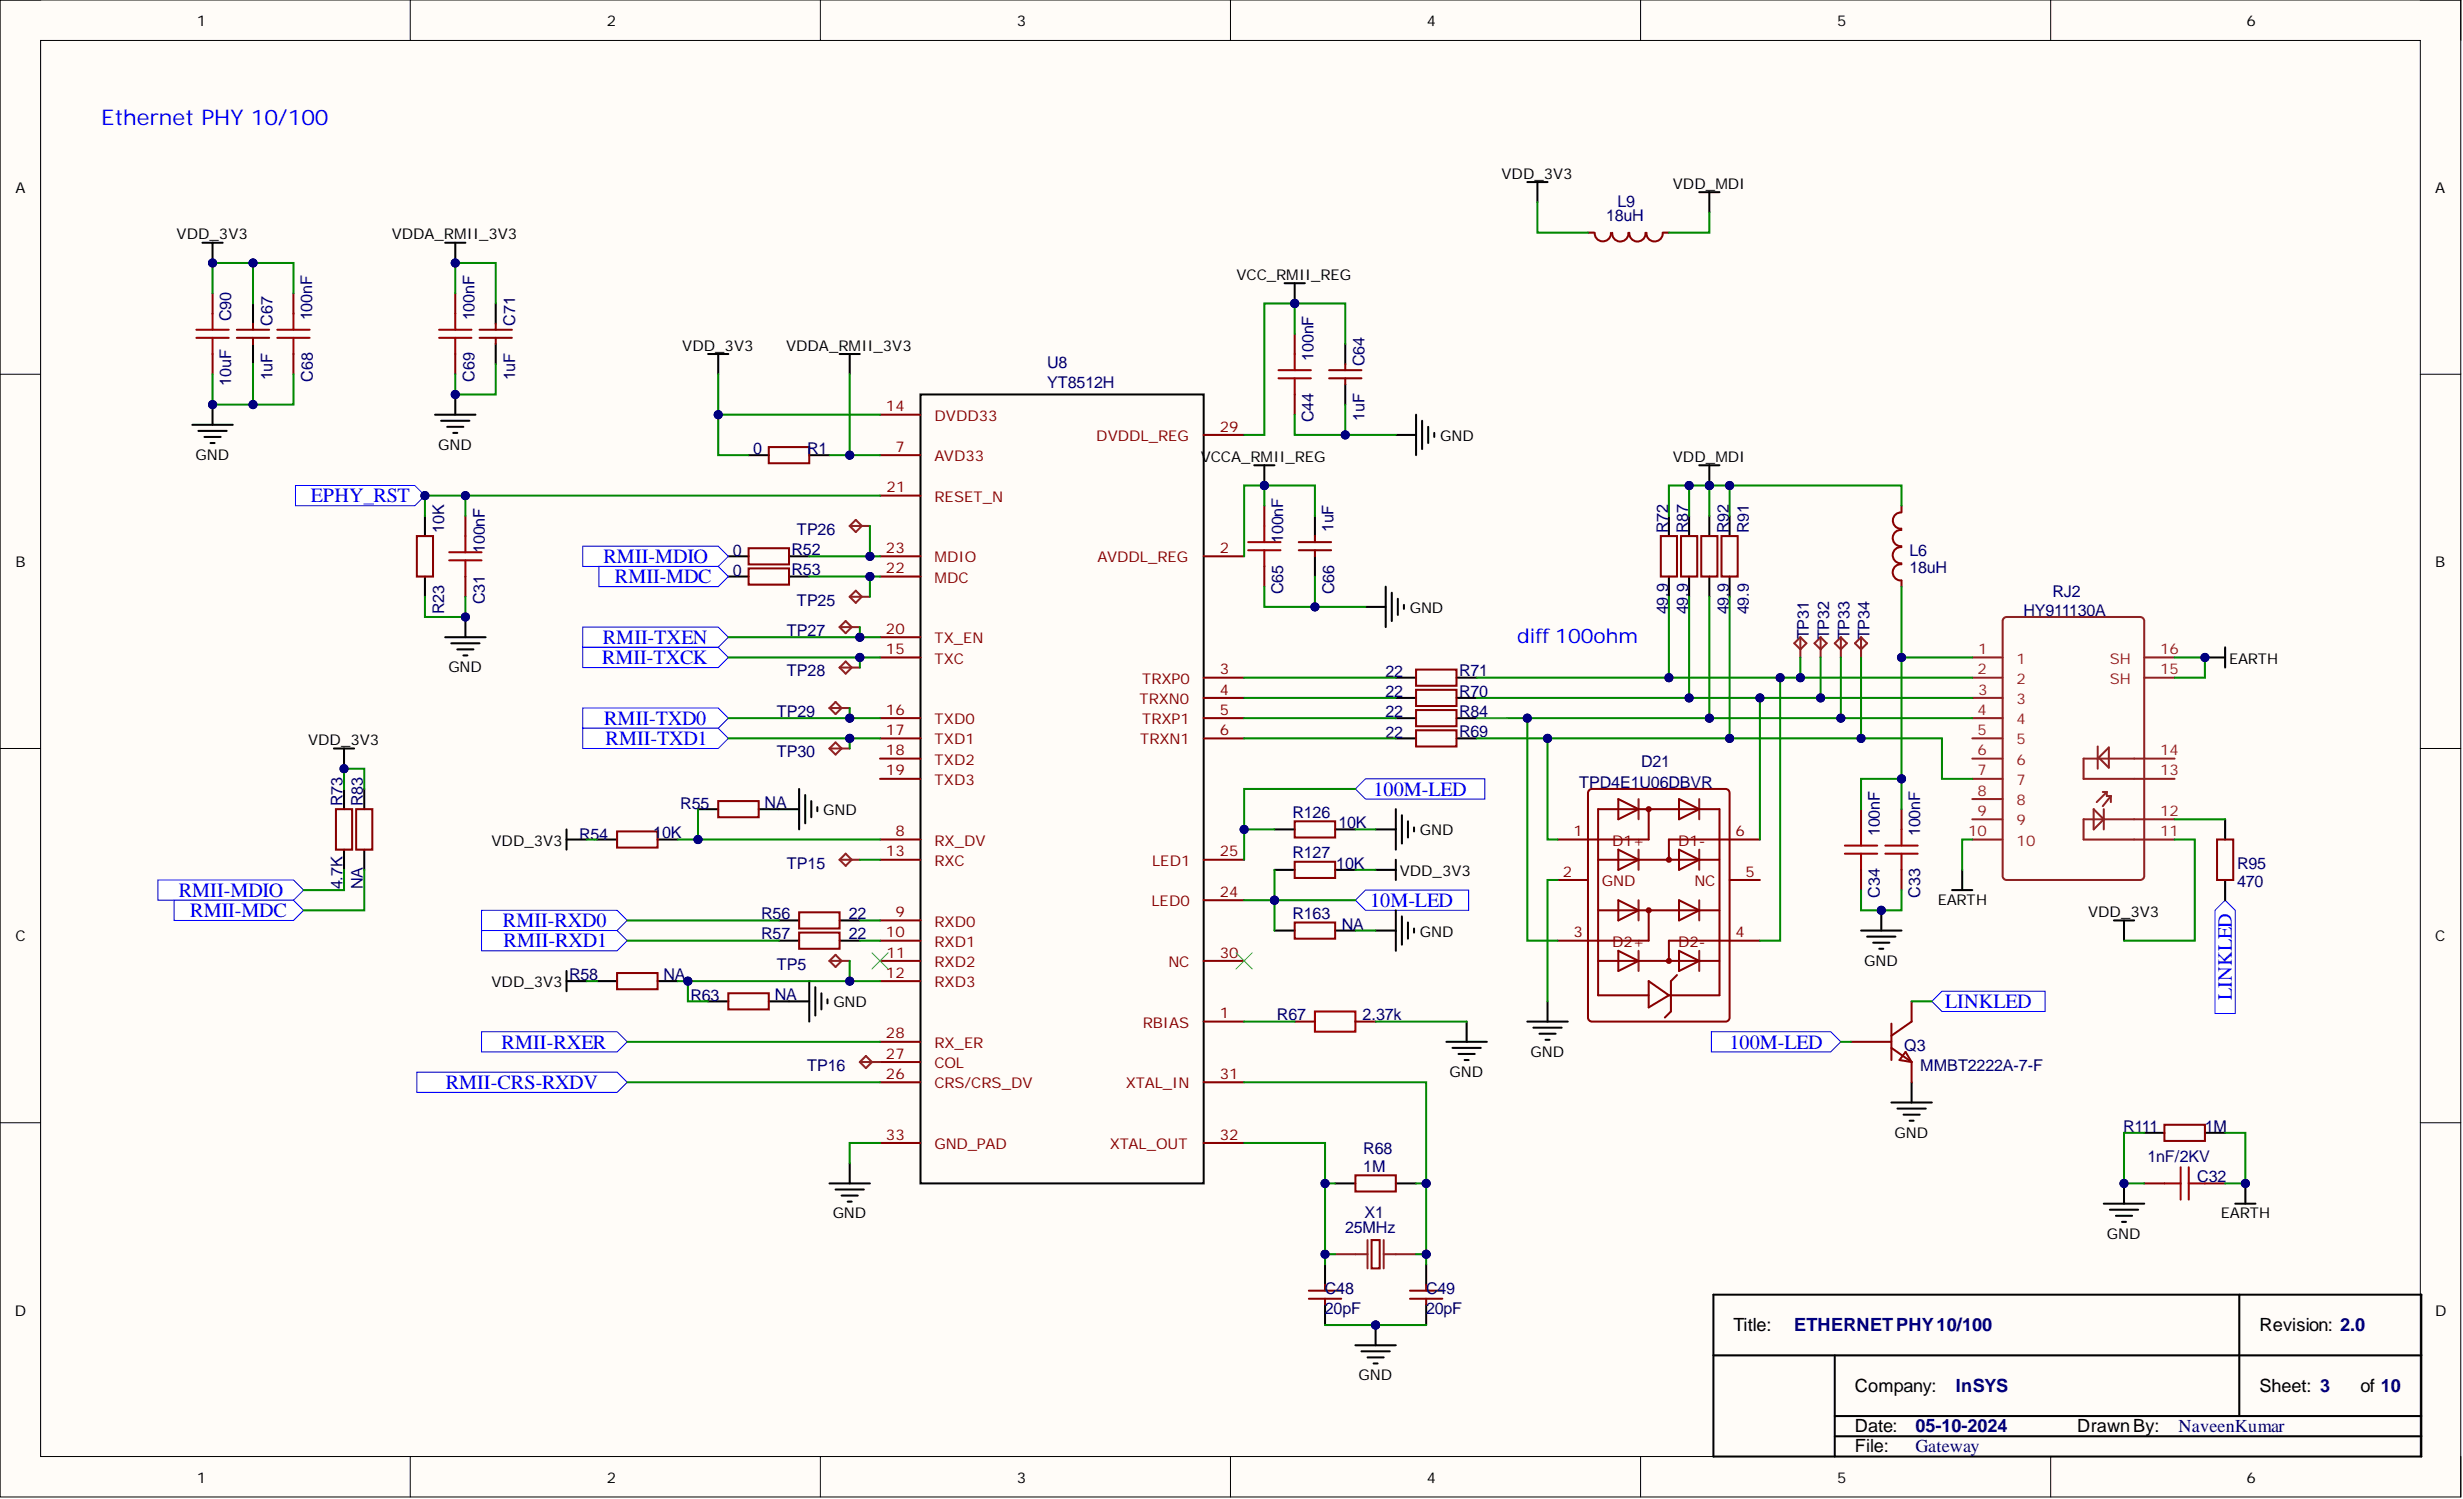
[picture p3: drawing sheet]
<svg xmlns="http://www.w3.org/2000/svg" width="309mm" height="188mm" viewBox="0 0 309 188" stroke-linecap="round" stroke-linejoin="round" font-family="sans-serif">
<defs><g id="words">
<text font-size="2.7" fill="#00f" x="12.7" y="15.7">Ethernet PHY 10/100</text>
<g font-size="2.5" fill="#00f">
<text x="39" y="63">EPHY_RST</text>
<text x="75.7" y="70.6">RMII-MDIO</text>
<text x="77.2" y="73.2">RMII-MDC</text>
<text x="75.5" y="83.3">RMII-TXCK</text>
<text x="75.6" y="80.8">RMII-TXEN</text>
<text x="190.3" y="80.7">diff 100ohm</text>
<text x="75.8" y="90.9">RMII-TXD0</text>
<text x="76" y="93.5">RMII-TXD1</text>
<text x="172.3" y="99.8">100M-LED</text>
<text x="22.4" y="112.5">RMII-MDIO</text>
<text x="171.9" y="113.8">10M-LED</text>
<text x="23.9" y="115">RMII-MDC</text>
<text x="63.1" y="116.3">RMII-RXD0</text>
<text x="63.2" y="118.8">RMII-RXD1</text>
<text x="280" y="125.4" transform="rotate(-90 280 125.4)">LINKLED</text>
<text x="62.9" y="131.5">RMII-RXER</text>
<text x="217" y="131.5">100M-LED</text>
<text x="244.1" y="126.5">LINKLED</text>
<text x="55.9" y="136.6">RMII-CRS-RXDV</text>
</g>
<g font-size="2.3">
<text x="217.5" y="167">Title:</text>
<text x="283.5" y="167">Revision: 2.0</text>
<text x="232.7" y="179.7">Date:</text>
<text x="232.7" y="174.6">Company:</text>
<text x="260.6" y="179.7">DrawnBy:</text>
<text x="283.5" y="174.6">Sheet: 3</text>
<text x="296.2" y="174.6">of 10</text>
<text x="232.7" y="182.2">File:</text>
</g>
<g font-size="2.3" fill="#000080">
<text x="225.1" y="167">ETHERNETPHY10/100</text>
<text x="240.3" y="179.7">05-10-2024</text>
<text x="245.4" y="174.6">InSYS</text>
<text x="273.3" y="179.7">NaveenKumar</text>
<text x="240.3" y="182.2">Gateway</text>
</g>
<g font-size="2" fill="#000080">
<text x="201.5" y="27.7">18uH</text>
<text x="202.9" y="26">L9</text>
<text x="29" y="40.3" transform="rotate(-90 29 40.3)">C90</text>
<text x="34.2" y="40.9" transform="rotate(-90 34.2 40.9)">C67</text>
<text x="39.2" y="40.2" transform="rotate(-90 39.2 40.2)">100nF</text>
<text x="59.6" y="40.2" transform="rotate(-90 59.6 40.2)">100nF</text>
<text x="64.6" y="40.9" transform="rotate(-90 64.6 40.9)">C71</text>
<text x="34.2" y="47.7" transform="rotate(-90 34.2 47.7)">1uF</text>
<text x="39.3" y="47.9" transform="rotate(-90 39.3 47.9)">C68</text>
<text x="59.6" y="47.9" transform="rotate(-90 59.6 47.9)">C69</text>
<text x="64.6" y="47.7" transform="rotate(-90 64.6 47.7)">1uF</text>
<text x="131.4" y="46.2">U8</text>
<text x="164.8" y="45.3" transform="rotate(-90 164.8 45.3)">100nF</text>
<text x="171.2" y="45.9" transform="rotate(-90 171.2 45.9)">C64</text>
<text x="29" y="48.4" transform="rotate(-90 29 48.4)">10uF</text>
<text x="131.4" y="48.6">YT8512H</text>
<text x="164.8" y="52.9" transform="rotate(-90 164.8 52.9)">C44</text>
<text x="171.2" y="52.8" transform="rotate(-90 171.2 52.8)">1uF</text>
<text x="94.5" y="57">0</text>
<text x="101.3" y="57">R1</text>
<text x="55.7" y="66.8" transform="rotate(-90 55.7 66.8)">10K</text>
<text x="60.8" y="69.4" transform="rotate(-90 60.8 69.4)">100nF</text>
<text x="92" y="69.7">0</text>
<text x="99.3" y="69.6">R52</text>
<text x="100" y="67.1">TP26</text>
<text x="161" y="68.1" transform="rotate(-90 161 68.1)">100nF</text>
<text x="167.3" y="66.7" transform="rotate(-90 167.3 66.7)">1uF</text>
<text x="209.3" y="66.9" transform="rotate(-90 209.3 66.9)">R72</text>
<text x="211.8" y="66.9" transform="rotate(-90 211.8 66.9)">R87</text>
<text x="216.9" y="66.9" transform="rotate(-90 216.9 66.9)">R92</text>
<text x="219.4" y="66.9" transform="rotate(-90 219.4 66.9)">R91</text>
<text x="239.6" y="69.7">L6</text>
<text x="239.6" y="71.9">18uH</text>
<text x="55.7" y="77.1" transform="rotate(-90 55.7 77.1)">R23</text>
<text x="60.8" y="75.8" transform="rotate(-90 60.8 75.8)">C31</text>
<text x="92" y="72.2">0</text>
<text x="99.3" y="72.2">R53</text>
<text x="100" y="76">TP25</text>
<text x="161" y="74.5" transform="rotate(-90 161 74.5)">C65</text>
<text x="167.4" y="74.5" transform="rotate(-90 167.4 74.5)">C66</text>
<text x="209.3" y="77.1" transform="rotate(-90 209.3 77.1)">49.9</text>
<text x="211.8" y="77.1" transform="rotate(-90 211.8 77.1)">49.9</text>
<text x="216.9" y="77.1" transform="rotate(-90 216.9 77.1)">49.9</text>
<text x="219.4" y="77.1" transform="rotate(-90 219.4 77.1)">49.9</text>
<text x="253.9" y="77.2">HY911130A</text>
<text x="257.5" y="74.9">RJ2</text>
<text x="98.7" y="79.8">TP27</text>
<text x="227" y="80.2" transform="rotate(-90 227 80.2)">TP31</text>
<text x="229.5" y="80.2" transform="rotate(-90 229.5 80.2)">TP32</text>
<text x="232" y="80.2" transform="rotate(-90 232 80.2)">TP33</text>
<text x="234.6" y="80.2" transform="rotate(-90 234.6 80.2)">TP34</text>
<text x="97.5" y="89.9">TP29</text>
<text x="98.7" y="84.8">TP28</text>
<text x="173.8" y="90">22</text>
<text x="173.8" y="87.5">22</text>
<text x="173.8" y="84.9">22</text>
<text x="183.1" y="89.9">R84</text>
<text x="183.1" y="87.4">R70</text>
<text x="183.1" y="84.8">R71</text>
<text x="97.5" y="95">TP30</text>
<text x="173.8" y="92.5">22</text>
<text x="183.1" y="92.5">R69</text>
<text x="43" y="101.2" transform="rotate(-90 43 101.2)">R73</text>
<text x="45.5" y="101.2" transform="rotate(-90 45.5 101.2)">R83</text>
<text x="85.4" y="101.5">R55</text>
<text x="95.9" y="101.3">NA</text>
<text x="198.1" y="98.8">TPD4E1U06DBVR</text>
<text x="205.9" y="96.3">D21</text>
<text x="72.7" y="105.3">R54</text>
<text x="82" y="105.1">1</text>
<text x="83.1" y="105.1">0K</text>
<text x="162.2" y="107.7">R127</text>
<text x="162.2" y="102.6">R126</text>
<text x="167.9" y="103.9">10K</text>
<text x="235.9" y="104.9" transform="rotate(-90 235.9 104.9)">100nF</text>
<text x="240.9" y="104.9" transform="rotate(-90 240.9 104.9)">100nF</text>
<text x="43" y="111.6" transform="rotate(-90 43 111.6)">4.7K</text>
<text x="45.5" y="111.6" transform="rotate(-90 45.5 111.6)">NA</text>
<text x="98.7" y="108.9">TP15</text>
<text x="167.7" y="108.9">10K</text>
<text x="235.9" y="112.6" transform="rotate(-90 235.9 112.6)">C34</text>
<text x="240.9" y="112.6" transform="rotate(-90 240.9 112.6)">C33</text>
<text x="280.7" y="109">R95</text>
<text x="280.7" y="111.2">470</text>
<text x="95.5" y="115.3">R56</text>
<text x="95.5" y="117.8">R57</text>
<text x="106.5" y="115.3">22</text>
<text x="106.5" y="117.8">22</text>
<text x="162.2" y="115.3">R163</text>
<text x="168.3" y="116.6">NA</text>
<text x="71.4" y="122.9">R58</text>
<text x="83.2" y="122.9">NA</text>
<text x="86.6" y="125.6">R63</text>
<text x="97.2" y="125.4">NA</text>
<text x="97.5" y="121.6">TP5</text>
<text x="160.2" y="128">R67</text>
<text x="171" y="128">2.37k</text>
<text x="238.9" y="131.8">Q3</text>
<text x="101.3" y="134.3">TP16</text>
<text x="240.9" y="134.3">MMBT2222A-7-F</text>
<text x="266.4" y="141.9">R111</text>
<text x="276.6" y="142">1M</text>
<text x="171.1" y="144.7">R68</text>
<text x="171.1" y="147">1M</text>
<text x="269.4" y="145.7">1nF/2KV</text>
<text x="275.7" y="148.3">C32</text>
<text x="168.8" y="154.7">25MHz</text>
<text x="171.2" y="152.8">X1</text>
<text x="166.2" y="162.3">C48</text>
<text x="166.2" y="164.9">20pF</text>
<text x="178.9" y="162.3">C49</text>
<text x="178.9" y="164.9">20pF</text>
</g>
<g font-size="1.9">
<text x="24.7" y="3.3">1</text>
<text x="76.1" y="3.3">2</text>
<text x="127.6" y="3.3">3</text>
<text x="179" y="3.3">4</text>
<text x="230.5" y="3.3">5</text>
<text x="281.9" y="3.3">6</text>
<text x="188.4" y="22.4">VDD_3V3</text>
<text x="209.9" y="23.7">VDD_MDI</text>
<text x="1.9" y="24.2">A</text>
<text x="305.6" y="24.2">A</text>
<text x="22.2" y="30">VDD_3V3</text>
<text x="49.2" y="30">VDDA_RMII_3V3</text>
<text x="155.1" y="35.1">VCC_RMII_REG</text>
<text x="85.6" y="44">VDD_3V3</text>
<text x="98.6" y="44">VDDA_RMII_3V3</text>
<text x="24.5" y="57.7">GND</text>
<text x="55" y="56.4">GND</text>
<text x="150.7" y="57.9">VCCA_RMII_REG</text>
<text x="180.7" y="55.3">GND</text>
<text x="209.9" y="57.9">VDD_MDI</text>
<text x="1.9" y="71.1">B</text>
<text x="305.6" y="71.1">B</text>
<text x="176.9" y="76.9">GND</text>
<text x="279.7" y="83.2">EARTH</text>
<text x="56.3" y="84.3">GND</text>
<text x="38.7" y="93.5">VDD_3V3</text>
<text x="61.7" y="106.1">VDD_3V3</text>
<text x="103.3" y="102.3">GND</text>
<text x="178.2" y="104.8">GND</text>
<text x="175.6" y="109.9">VDD_3V3</text>
<text x="243.1" y="113.5">EARTH</text>
<text x="1.9" y="118.1">C</text>
<text x="178.2" y="117.5">GND</text>
<text x="262" y="115">VDD_3V3</text>
<text x="305.6" y="118.1">C</text>
<text x="61.7" y="123.8">VDD_3V3</text>
<text x="233.9" y="121.1">GND</text>
<text x="104.6" y="126.4">GND</text>
<text x="181.9" y="135.1">GND</text>
<text x="192" y="132.5">GND</text>
<text x="237.7" y="142.7">GND</text>
<text x="104.5" y="152.8">GND</text>
<text x="264.4" y="155.4">GND</text>
<text x="278.7" y="152.8">EARTH</text>
<text x="1.9" y="165">D</text>
<text x="305.6" y="165">D</text>
<text x="170.5" y="173.1">GND</text>
<text x="24.7" y="186">1</text>
<text x="76.1" y="186">2</text>
<text x="127.6" y="186">3</text>
<text x="179" y="186">4</text>
<text x="230.5" y="186">5</text>
<text x="281.9" y="186">6</text>
</g>
<g font-size="1.9" fill="#800">
<text x="111.2" y="51.6">14</text>
<text x="117.3" y="52.8">DVDD33</text>
<text x="112.3" y="56.7">7</text>
<text x="117.3" y="57.9">AVD33</text>
<text x="137.6" y="55.3">DVDDL_REG</text>
<text x="153" y="54.1">29</text>
<text x="111.2" y="61.7">21</text>
<text x="117.3" y="62.9">RESET_N</text>
<text x="111.2" y="69.4">23</text>
<text x="111.2" y="71.9">22</text>
<text x="117.3" y="70.5">MDIO</text>
<text x="137.7" y="70.5">AVDDL_REG</text>
<text x="153" y="69.4">2</text>
<text x="117.3" y="73.1">MDC</text>
<text x="111.2" y="79.5">20</text>
<text x="111.2" y="82">15</text>
<text x="117.3" y="80.7">TX_EN</text>
<text x="117.3" y="83.2">TXC</text>
<text x="111.2" y="89.7">16</text>
<text x="143" y="88.3">TRXN0</text>
<text x="143.3" y="85.8">TRXP0</text>
<text x="153" y="84.6">3</text>
<text x="153" y="87.1">4</text>
<text x="153" y="89.7">5</text>
<text x="111.2" y="92.2">17</text>
<text x="111.2" y="94.7">18</text>
<text x="117.3" y="90.8">TXD0</text>
<text x="117.3" y="93.4">TXD1</text>
<text x="117.3" y="95.9">TXD2</text>
<text x="143.1" y="93.4">TRXN1</text>
<text x="143.3" y="90.8">TRXP1</text>
<text x="153" y="92.2">6</text>
<text x="111.2" y="97.3">19</text>
<text x="117.3" y="98.5">TXD3</text>
<text x="111.2" y="107.4">13</text>
<text x="112.3" y="104.9">8</text>
<text x="117.3" y="106.1">RX_DV</text>
<text x="153" y="107.4">25</text>
<text x="197.4" y="104.9">1</text>
<text x="202.3" y="106.1">D1+</text>
<text x="210.6" y="106.1">D1-</text>
<text x="217.8" y="104.9">6</text>
<text x="117.3" y="108.6">RXC</text>
<text x="144.5" y="113.7">LED0</text>
<text x="144.6" y="108.6">LED1</text>
<text x="153" y="112.5">24</text>
<text x="196.1" y="110">2</text>
<text x="201" y="111.1">GND</text>
<text x="212.6" y="111.1">NC</text>
<text x="219" y="110">5</text>
<text x="111.2" y="117.6">10</text>
<text x="112.3" y="115">9</text>
<text x="117.3" y="116.2">RXD0</text>
<text x="117.3" y="118.8">RXD1</text>
<text x="197.4" y="117.6">3</text>
<text x="202.3" y="118.8">D2+</text>
<text x="210.6" y="118.8">D2-</text>
<text x="217.8" y="117.6">4</text>
<text x="111.2" y="122.6">12</text>
<text x="111.2" y="120.1">11</text>
<text x="117.3" y="121.3">RXD2</text>
<text x="117.3" y="123.8">RXD3</text>
<text x="146.6" y="121.3">NC</text>
<text x="153" y="120.1">30</text>
<text x="111.2" y="130.3">28</text>
<text x="117.3" y="131.4">RX_ER</text>
<text x="143.4" y="128.9">RBIAS</text>
<text x="153" y="127.7">1</text>
<text x="111.2" y="132.8">27</text>
<text x="111.2" y="135.3">26</text>
<text x="117.3" y="134">COL</text>
<text x="117.3" y="136.5">CRS/CRS_DV</text>
<text x="141.3" y="136.5">XTAL_IN</text>
<text x="153" y="135.3">31</text>
<text x="111.2" y="142.9">33</text>
<text x="153" y="142.9">32</text>
<text x="117.3" y="144.1">GND_PAD</text>
<text x="139.2" y="144.1">XTAL_OUT</text>
</g>
<g font-size="1.9" fill="#8d2323">
<text x="248.2" y="82">1</text>
<text x="253" y="83.2">1</text>
<text x="264.7" y="83.2">SH</text>
<text x="271" y="82">16</text>
<text x="248.1" y="84.6">2</text>
<text x="248.1" y="89.7">4</text>
<text x="248.2" y="87.1">3</text>
<text x="253" y="85.8">2</text>
<text x="253" y="88.3">3</text>
<text x="264.7" y="85.8">SH</text>
<text x="271" y="84.6">15</text>
<text x="248.1" y="92.2">5</text>
<text x="248.1" y="94.7">6</text>
<text x="253" y="90.8">4</text>
<text x="253" y="93.4">5</text>
<text x="253" y="95.9">6</text>
<text x="271" y="94.7">14</text>
<text x="248.1" y="97.3">7</text>
<text x="248.1" y="99.8">8</text>
<text x="253" y="98.5">7</text>
<text x="253" y="101">8</text>
<text x="271" y="97.3">13</text>
<text x="246.9" y="104.9">10</text>
<text x="248.1" y="102.3">9</text>
<text x="253" y="103.5">9</text>
<text x="253" y="106.1">10</text>
<text x="271" y="104.9">11</text>
<text x="271" y="102.3">12</text>
</g>
</g></defs>
<path d="M0 0h308.8v187.8h-308.8z" fill-rule="evenodd" fill="#fffcf8"/>
<path d="M0 0h308.8v187.8h-308.8z" fill="none" stroke="#000" stroke-width=".13"/>
<path d="M5.1 5.1h298.6v177.6h-298.6z" fill-rule="evenodd" fill="#fffcf8"/>
<g fill="none" stroke="#000" stroke-width=".13">
<path d="M0 0h5.1M51.5 0v5.1M102.9 0v5.1M154.4 0v5.1M205.8 0v5.1M257.3 0v5.1M303.7 0h5.1v5.1M5.1 5.1h298.6v177.6h-298.6zM0 46.9h5.1M303.7 46.9h5.1M0 93.9h5.1M303.7 93.9h5.1"/>
<path d="M0 140.8h5.1M303.7 140.8h5.1M51.5 182.7v5.1M102.9 182.7v5.1M154.4 182.7v5.1M205.8 182.7v5.1M257.3 182.7v5.1M308.8 182.7v5.1"/>
</g>
<path d="M88.8 44.4h2.6M90.1 44.4v2.5M93.9 57.1h2.6M101.5 57.1h2.6M105.3 44.4h2.6M106.6 44.4v2.5M115.5 49.5h35.5v98.9h-35.5zM55.9 79.9h5M58.4 77.4v2.5M56.6 80.7h3.6M57.4 81.5h2M58.1 82.2h.5" fill="none" stroke="#000" stroke-width=".25"/>
<g fill="none" stroke="#800" stroke-width=".25">
<path d="M96.5 56.1h5v2h-5zM110.4 52h5.1M110.4 57.1h5.1M151 54.6h5.1M58.4 64.7v2.5M58.4 72.3v2.6M110.4 62.2h5.1M110.4 69.8h5.1M110.4 72.3h5.1M110.4 79.9h5.1M151 69.8h5.1M110.4 82.5h5.1"/>
<path d="M110.4 90.1h5.1M110.4 92.6h5.1M110.4 95.2h5.1M110.4 97.7h5.1M151 90.1h5.1M151 92.6h5.1M151 85h5.1M151 87.5h5.1M110.4 105.3h5.1M110.4 107.8h5.1M110.4 115.5h5.1M110.4 118h5.1"/>
<path d="M151 107.8h5.1M151 112.9h5.1M110.4 120.5h5.1M110.4 123.1h5.1M110.4 130.7h5.1M110.4 133.2h5.1M110.4 135.8h5.1M151 120.5h5.1M151 135.8h5.1M151 128.1h5.1M110.4 143.4h5.1M151 143.4h5.1"/>
</g>
<path d="M56.4 69.3h4M56.4 70.3h4M58.4 67.2v2.1M58.4 70.3v2" fill="none" stroke="#a00000" stroke-width=".25"/>
<circle cx="58.4" cy="77.4" r=".51" fill="#000080"/>
<circle cx="58.4" cy="77.4" r=".51" fill="none" stroke="#000080" stroke-width=".13"/>
<path d="M53.3 64.7v2.5M53.3 72.3v2.6" fill="none" stroke="#000" stroke-width=".25"/>
<path d="M52.3 67.2h2v5.1h-2z" fill="none" stroke="#800" stroke-width=".25"/>
<path d="M37.1 60.9h14.9l1.3 1.3-1.3 1.2h-14.9z" fill-rule="evenodd" fill="#fff"/>
<path d="M37.1 60.9h14.9l1.3 1.3-1.3 1.2h-14.9z" fill="none" stroke="#00f" stroke-width=".13"/>
<circle cx="53.3" cy="62.2" r=".51" fill="#000080"/>
<circle cx="53.3" cy="62.2" r=".51" fill="none" stroke="#000080" stroke-width=".13"/>
<path d="M91.4 69.8h2.5M91.4 72.3h2.5M99 69.8h2.5M99 72.3h2.5" fill="none" stroke="#000" stroke-width=".25"/>
<path d="M93.9 68.8h5.1v2h-5.1zM93.9 71.3h5.1v2h-5.1z" fill="none" stroke="#800" stroke-width=".25"/>
<path d="M73.1 68.5h17l1.3 1.3-1.3 1.3h-17z" fill-rule="evenodd" fill="#fff"/>
<path d="M73.1 68.5h17l1.3 1.3-1.3 1.3h-17z" fill="none" stroke="#00f" stroke-width=".13"/>
<path d="M75.1 71.1h15l1.3 1.2-1.3 1.3h-15z" fill-rule="evenodd" fill="#fff"/>
<path d="M75.1 71.1h15l1.3 1.2-1.3 1.3h-15z" fill="none" stroke="#00f" stroke-width=".13"/>
<path d="M73.1 78.7h17l1.3 1.2-1.3 1.3h-17z" fill-rule="evenodd" fill="#fff"/>
<path d="M73.1 78.7h17l1.3 1.2-1.3 1.3h-17z" fill="none" stroke="#00f" stroke-width=".13"/>
<path d="M73.1 81.2h17l1.3 1.3-1.3 1.2h-17z" fill-rule="evenodd" fill="#fff"/>
<path d="M73.1 81.2h17l1.3 1.3-1.3 1.2h-17z" fill="none" stroke="#00f" stroke-width=".13"/>
<path d="M73.1 88.8h17l1.3 1.3-1.3 1.3h-17z" fill-rule="evenodd" fill="#fff"/>
<path d="M73.1 88.8h17l1.3 1.3-1.3 1.3h-17z" fill="none" stroke="#00f" stroke-width=".13"/>
<path d="M73.1 91.4h17l1.3 1.2-1.3 1.3h-17z" fill-rule="evenodd" fill="#fff"/>
<path d="M73.1 91.4h17l1.3 1.2-1.3 1.3h-17z" fill="none" stroke="#00f" stroke-width=".13"/>
<g fill="none" stroke="#000" stroke-width=".25">
<path d="M100.3 99v5M101 99.7v3.6M71.1 105.3h2.5M71.1 104v2.6M74.9 105.3h2.5M82.5 105.3h2.5M87.6 101.5h2.5M95.2 101.5h5.1M97.7 115.5h2.6M97.7 118h2.6M101.8 100.5v2M102.6 101.2v.6"/>
<path d="M105.3 115.5h2.6M105.3 118h2.6"/>
</g>
<path d="M77.4 104.3h5.1v2h-5.1zM90.1 100.5h5.1v2h-5.1zM100.3 114.4h5v2.1h-5zM100.3 117h5v2h-5z" fill="none" stroke="#800" stroke-width=".25"/>
<path d="M105.3 107.8l.8-.7 .8 .7-.8 .8zM105.3 107.8h2.6" fill="none" stroke="#8d2323" stroke-width=".25"/>
<path d="M60.4 114.2h17l1.3 1.3-1.3 1.2h-17z" fill-rule="evenodd" fill="#fff"/>
<path d="M60.4 114.2h17l1.3 1.3-1.3 1.2h-17z" fill="none" stroke="#00f" stroke-width=".13"/>
<path d="M60.4 116.7h17l1.3 1.3-1.3 1.3h-17z" fill-rule="evenodd" fill="#fff"/>
<path d="M60.4 116.7h17l1.3 1.3-1.3 1.3h-17z" fill="none" stroke="#00f" stroke-width=".13"/>
<path d="M71.1 123.1h2.5M71.1 121.8v2.5M74.9 123.1h2.5M82.5 123.1h2.5M88.8 125.6h2.6M96.5 125.6h5M101.5 123.1v5M102.3 123.8v3.6M103.1 124.6v2M103.8 125.4v.5" fill="none" stroke="#000" stroke-width=".25"/>
<path d="M77.4 122.1h5.1v2h-5.1zM91.4 124.6h5.1v2h-5.1z" fill="none" stroke="#800" stroke-width=".25"/>
<path d="M109.4 119.5l2 2M111.4 119.5l-2 2" fill="none" stroke="#3c3" stroke-width=".13"/>
<path d="M60.4 129.4h17l1.3 1.3-1.3 1.3h-17z" fill-rule="evenodd" fill="#fff"/>
<path d="M60.4 129.4h17l1.3 1.3-1.3 1.3h-17z" fill="none" stroke="#00f" stroke-width=".13"/>
<path d="M52.3 134.5h25.1l1.3 1.3-1.3 1.2h-25.1z" fill-rule="evenodd" fill="#fff"/>
<path d="M52.3 134.5h25.1l1.3 1.3-1.3 1.2h-25.1z" fill="none" stroke="#00f" stroke-width=".13"/>
<path d="M104.1 120.5l.7-.7 .8 .7-.8 .8zM104.1 120.5h2.5M107.9 133.2l.7-.7 .8 .7-.8 .8zM107.9 133.2h2.5" fill="none" stroke="#8d2323" stroke-width=".25"/>
<g fill="none" stroke="#000" stroke-width=".25">
<path d="M104.1 148.4h5.1M104.8 149.2h3.6M105.6 150h2M106.4 150.7h.5M106.6 145.9v2.5M166.3 158.6v2.5M167.5 148.4h2.6M175.1 148.4h2.6M178.9 158.6v2.5M166.3 163.7v2.5M170.1 168.7h5M170.8 169.5h3.6"/>
<path d="M171.6 170.3h2M172.3 171h.6M172.6 166.2v2.5M178.9 163.7v2.5"/>
</g>
<path d="M170.1 147.4h5v2.1h-5zM164.2 162.9h4.1M164.2 161.9h4.1M166.3 161.1v.8M166.3 162.9v.8M176.9 162.9h4.1M176.9 161.9h4.1M178.9 161.1v.8M178.9 162.9v.8" fill="none" stroke="#800" stroke-width=".25"/>
<circle cx="172.6" cy="166.2" r=".51" fill="#000080"/>
<circle cx="172.6" cy="166.2" r=".51" fill="none" stroke="#000080" stroke-width=".13"/>
<path d="M167.5 157.3h4.1M171.6 155.6v3.5M173.6 157.3h4.1M173.6 155.6v3.5" fill="none" stroke="#8d2323" stroke-width=".25"/>
<path d="M162.4 128.1h2.6M170.1 128.1h2.5M172.1 155.6h1v3.5h-1z" fill="none" stroke="#800" stroke-width=".25"/>
<path d="M165 126.9h5.1v2.5h-5.1z" fill="none" stroke="#a00000" stroke-width=".25"/>
<path d="M181.5 130.7h5.1M182.2 131.4h3.6M183 132.2h2M183.8 133h.5M184 128.1v2.6" fill="none" stroke="#000" stroke-width=".25"/>
<path d="M155.1 119.5l2 2M157.1 119.5l-2 2" fill="none" stroke="#3c3" stroke-width=".13"/>
<path d="M170.1 112.9l1.2-1.2h13v2.5h-13z" fill-rule="evenodd" fill="#fff"/>
<path d="M170.1 112.9l1.2-1.2h13v2.5h-13z" fill="none" stroke="#00f" stroke-width=".13"/>
<path d="M170.1 99l1.2-1.3h15v2.5h-15z" fill-rule="evenodd" fill="#fff"/>
<path d="M170.1 99l1.2-1.3h15v2.5h-15z" fill="none" stroke="#00f" stroke-width=".13"/>
<path d="M175.1 92.6h2.6M175.1 90.1h2.6M175.1 87.5h2.6M175.1 85h2.6M182.7 92.6h2.6M182.7 90.1h2.6M182.7 87.5h2.6M182.7 85h2.6" fill="none" stroke="#000" stroke-width=".25"/>
<path d="M177.7 91.6h5v2h-5zM177.7 89.1h5v2h-5zM177.7 86.5h5v2.1h-5zM177.7 84h5v2h-5z" fill="none" stroke="#800" stroke-width=".25"/>
<path d="M277.9 114.2l1.3-1.3 1.3 1.3v12.9h-2.6z" fill-rule="evenodd" fill="#fff"/>
<path d="M277.9 114.2l1.3-1.3 1.3 1.3v12.9h-2.6z" fill="none" stroke="#00f" stroke-width=".13"/>
<path d="M233.5 116.7h5.1M234.3 117.5h3.5M235 118.2h2.1M235.8 119h.5M236 114.2v2.5M279.2 102.8v2.5M279.2 110.4v2.5" fill="none" stroke="#000" stroke-width=".25"/>
<path d="M278.2 105.3h2v5.1h-2z" fill="none" stroke="#800" stroke-width=".25"/>
<circle cx="236" cy="114.2" r=".51" fill="#000080"/>
<circle cx="236" cy="114.2" r=".51" fill="none" stroke="#000080" stroke-width=".13"/>
<path d="M213.2 58.4h2.5M214.5 58.4v2.5" fill="none" stroke="#000" stroke-width=".25"/>
<circle cx="214.5" cy="60.9" r=".51" fill="#000080"/>
<circle cx="214.5" cy="60.9" r=".51" fill="none" stroke="#000080" stroke-width=".13"/>
<path d="M264 151h5M264.7 151.7h3.6M265.5 152.5h2M266.2 153.3h.6M266.5 148.4v2.6" fill="none" stroke="#000" stroke-width=".25"/>
<circle cx="266.5" cy="148.4" r=".51" fill="#000080"/>
<circle cx="266.5" cy="148.4" r=".51" fill="none" stroke="#000080" stroke-width=".13"/>
<path d="M161.2 35.5h2.5M162.4 35.5v2.6M214.5 64.7v2.5M214.5 72.3v2.6M217 64.7v2.5M217 72.3v2.6M269 142.1h2.6M276.7 142.1h2.5" fill="none" stroke="#000" stroke-width=".25"/>
<path d="M213.5 67.2h2v5.1h-2zM216 67.2h2v5.1h-2zM269 148.4h2.6M271.6 141.1h5.1v2h-5.1zM276.7 148.4h2.5" fill="none" stroke="#800" stroke-width=".25"/>
<path d="M271.6 148.4h2M273.6 146.4v4.1M274.6 146.4v4.1M274.6 148.4h2.1" fill="none" stroke="#a00000" stroke-width=".25"/>
<g fill="none" stroke="#8d2323" stroke-width=".25">
<path d="M251.3 77.6l.2-.1 .3-.1h16.7l.3 .1 .2 .1v.3v32v.2l-.2 .2-.3 .1h-16.7l-.3-.1-.2-.2v-.2v-32zM247.5 82.5h3.8M247.5 85h3.8M247.5 87.5h3.8M247.5 90.1h3.8M247.5 92.6h3.8M247.5 95.2h3.8M247.5 97.7h3.8M263.2 93.6v2.8M263.3 95l1.3-1.2v2.5zM263.8 99.3h.5M264.3 99.3v.6h.5"/>
<path d="M264.3 99.3l-1.2 1.3M264.8 99.9l-1 1.2M264.8 99.9v.7M269 82.5h3.8M269 85h3.8M272.8 95.2h-11.4v2.5h11.4M247.5 100.2h3.8M247.5 105.3h3.8M247.5 102.8h3.8M262.7 101.5l1.3 1.3-1.3 1.2zM264 101.5v2.5M272.8 102.8h-11.4v2.5h11.4"/>
</g>
<circle cx="162.4" cy="38.1" r=".51" fill="#000080"/>
<circle cx="162.4" cy="38.1" r=".51" fill="none" stroke="#000080" stroke-width=".13"/>
<path d="M160.4 46.4h4.1M160.4 47.5h4.1M162.4 44.4v2M162.4 47.5v2" fill="none" stroke="#a00000" stroke-width=".25"/>
<path d="M162.4 41.9v2.5M162.4 49.5v2.5" fill="none" stroke="#800" stroke-width=".25"/>
<path d="M157.4 58.4h2.5M158.6 58.4v2.5M175.1 54.6h2.6M177.7 52v5.1M178.4 52.8v3.5M179.2 53.5v2.1M180 54.3v.5" fill="none" stroke="#000" stroke-width=".25"/>
<circle cx="158.6" cy="60.9" r=".51" fill="#000080"/>
<circle cx="158.6" cy="60.9" r=".51" fill="none" stroke="#000080" stroke-width=".13"/>
<path d="M156.6 68h4.1M156.6 69h4.1M158.6 66v2M158.6 69v2.1" fill="none" stroke="#a00000" stroke-width=".25"/>
<path d="M158.6 63.4v2.6M158.6 71.1v2.5M163 69h4M163 68h4M165 67.2v.8M165 69v.8" fill="none" stroke="#800" stroke-width=".25"/>
<g fill="none" stroke="#000" stroke-width=".25">
<path d="M25.4 30.5h2.5M26.7 30.5v2.5M191.6 22.8h2.6M192.9 22.8v2.6M213.2 24.1h2.5M214.5 24.1v2.5M165 64.7v2.5M165 69.8v2.5M171.3 76.1h2.6M173.9 73.6v5.1M174.6 74.3v3.6M175.4 75.1v2"/>
<path d="M176.2 75.9v.5"/>
</g>
<circle cx="26.7" cy="33" r=".51" fill="#000080"/>
<circle cx="26.7" cy="33" r=".51" fill="none" stroke="#000080" stroke-width=".13"/>
<path d="M55.9 30.5h2.5M57.1 30.5v2.5" fill="none" stroke="#000" stroke-width=".25"/>
<circle cx="57.1" cy="33" r=".51" fill="#000080"/>
<circle cx="57.1" cy="33" r=".51" fill="none" stroke="#000080" stroke-width=".13"/>
<path d="M36.8 39.3v2.1M34.8 41.4h4.1M34.8 42.4h4.1M36.8 42.4v2" fill="none" stroke="#a00000" stroke-width=".25"/>
<path d="M36.8 36.8v2.5M36.8 44.4v2.5" fill="none" stroke="#800" stroke-width=".25"/>
<path d="M24.1 53.3h5.1M24.9 54h3.5M25.7 54.8h2M26.4 55.6h.5M26.7 50.8v2.5" fill="none" stroke="#000" stroke-width=".25"/>
<circle cx="26.7" cy="50.8" r=".51" fill="#000080"/>
<circle cx="26.7" cy="50.8" r=".51" fill="none" stroke="#000080" stroke-width=".13"/>
<path d="M54.6 52h5.1M55.3 52.8h3.6M56.1 53.5h2M56.9 54.3h.5M57.1 49.5v2.5" fill="none" stroke="#000" stroke-width=".25"/>
<circle cx="57.1" cy="49.5" r=".51" fill="#000080"/>
<circle cx="57.1" cy="49.5" r=".51" fill="none" stroke="#000080" stroke-width=".13"/>
<path d="M41.9 93.9h2.5M43.2 93.9v2.5" fill="none" stroke="#000" stroke-width=".25"/>
<circle cx="43.2" cy="96.4" r=".51" fill="#000080"/>
<circle cx="43.2" cy="96.4" r=".51" fill="none" stroke="#000080" stroke-width=".13"/>
<path d="M19.8 110.4h17l1.3 1.3-1.3 1.2h-17z" fill-rule="evenodd" fill="#fff"/>
<path d="M19.8 110.4h17l1.3 1.3-1.3 1.2h-17z" fill="none" stroke="#00f" stroke-width=".13"/>
<path d="M21.8 112.9h15l1.3 1.3-1.3 1.3h-15z" fill-rule="evenodd" fill="#fff"/>
<path d="M21.8 112.9h15l1.3 1.3-1.3 1.3h-15z" fill="none" stroke="#00f" stroke-width=".13"/>
<g fill="none" stroke="#000" stroke-width=".25">
<path d="M209.4 64.7v2.5M209.4 72.3v2.6M211.9 64.7v2.5M211.9 72.3v2.6M43.2 99v2.5M45.7 99v2.5M43.2 106.6v2.5M45.7 106.6v2.5M191.6 128.1h5.1M192.4 128.9h3.5M193.2 129.7h2M193.9 130.4h.5"/>
<path d="M194.2 125.6v2.5M237.3 138.3h5.1M238.1 139.1h3.5M238.8 139.8h2.1M239.9 135.8v2.5M239.6 140.6h.5"/>
</g>
<g fill="none" stroke="#800" stroke-width=".25">
<path d="M208.4 67.2h2v5.1h-2zM210.9 67.2h2.1v5.1h-2.1zM199.3 99.2l.2-.2h.3h16.7h.3l.1 .2 .1 .3v28.1l-.1 .3-.1 .2h-.3h-16.7h-.3l-.2-.2-.1-.3v-28.1zM42.2 101.5h2v5.1h-2zM44.7 101.5h2v5.1h-2zM195.4 110.4h3.8M200.5 107.8h15.2M200.5 114.2h15.2M203.1 100.2l2.5 1.3-2.5 1.3zM203.1 106.6l2.5 1.2-2.5 1.3zM203.1 112.9l2.5 1.3-2.5 1.3zM203.1 119.3l2.5 1.2-2.5 1.3z"/>
<path d="M206.9 101.5v3.8h-11.5M206.9 114.2v3.8h-11.5M210.7 100.2l2.5 1.3-2.5 1.3zM210.7 106.6l2.5 1.2-2.5 1.3zM210.7 112.9l2.5 1.3-2.5 1.3zM210.7 119.3l2.5 1.2-2.5 1.3zM217 110.4h3.8M220.8 105.3h-11.4v2.5M220.8 118h-11.4v2.5M233.5 101.5v2.5M233.5 109.1v2.6M238.6 101.5v2.5"/>
<path d="M238.6 109.1v2.6M200.5 120.5h15.2M206.9 123.1l2.5 1.7-2.5 1.6zM206.9 124.8h-6.4v-23.3h15.2v23.3h-6.3M210.4 122.3l-.7 .8v3.8l-.8 .7"/>
<circle cx="206.9" cy="101.5" r=".26"/>
<circle cx="206.9" cy="114.2" r=".26"/>
<circle cx="209.4" cy="107.8" r=".26"/>
<circle cx="209.4" cy="120.5" r=".26"/>
</g>
<path d="M231.5 106.1h4M231.5 107.1h4M233.5 104v2.1M233.5 107.1v2M236.6 106.1h4M236.6 107.1h4M238.6 104v2.1M238.6 107.1v2" fill="none" stroke="#a00000" stroke-width=".25"/>
<path d="M205.6 100.2v2.6M205.6 106.6v2.5M205.6 112.9v2.6M205.6 119.3v2.5M213.2 100.2v2.6M213.2 106.6v2.5M213.2 112.9v2.6M213.2 119.3v2.5" fill="none" stroke="#8d2323" stroke-width=".25"/>
<path d="M214.7 129.4h15l1.3 1.3-1.3 1.3h-15z" fill-rule="evenodd" fill="#fff"/>
<path d="M214.7 129.4h15l1.3 1.3-1.3 1.3h-15z" fill="none" stroke="#00f" stroke-width=".13"/>
<path d="M242.4 125.6l1.3-1.3h12.9v2.6h-12.9z" fill-rule="evenodd" fill="#fff"/>
<path d="M242.4 125.6l1.3-1.3h12.9v2.6h-12.9z" fill="none" stroke="#00f" stroke-width=".13"/>
<g fill="none" stroke="#000" stroke-width=".25">
<path d="M31.7 38.1v2.5M62.2 38.1v2.5M31.7 43.1v2.6M62.2 43.1v2.6M168.8 43.1v2.6M168.8 48.2v2.6M159.9 109.1h2.5M159.9 116.7h2.5M159.9 104h2.5M167.5 109.1h2.6M167.5 116.7h2.6M167.5 104h2.6"/>
<path d="M172.6 109.1h2.5M172.6 116.7h2.5M172.6 104h2.5M175.1 101.5v5.1M175.1 107.8v2.6M175.1 114.2v5.1M175.9 102.3v3.5M175.9 115v3.5M176.7 103v2.1M176.7 115.7v2M177.4 103.8v.5M177.4 116.5v.5"/>
<path d="M244.9 111.7h2.6M246.2 109.1v2.6M265.2 115.5h2.6M266.5 115.5v2.5M280.5 151h2.5M281.7 148.4v2.6M215 162.4h88.8v20.3h-88.8zM215 170h88.8M230.2 170v12.7M230.2 177.6h73.6M281 162.4v15.2M230.2 180.2h73.6"/>
</g>
<g fill="none" stroke="#800" stroke-width=".25">
<path d="M26.7 36.8v2.5M57.1 36.8v2.5M199.2 29.2h.8M200.1 29.2a1.02 1.02 0 0 0 1 1.1 1.02 1.02 0 0 0 1-1.1M202.3 29.2a1.01 1.01 0 0 0 1 1.1 1.01 1.01 0 0 0 1-1.1M204.4 29.2a1.01 1.01 0 0 0 1 1.1 1.01 1.01 0 0 0 1.1-1.1M206.6 29.2a1.01 1.01 0 0 0 1 1.1 1.01 1.01 0 0 0 1-1.1M208.6 29.2h.8M26.7 44.4v2.5M29.7 41.4h4.1M29.7 42.4h4.1M31.7 40.6v.8"/>
<path d="M31.7 42.4v.7M57.1 44.4v2.5M60.2 41.4h4M60.2 42.4h4M62.2 40.6v.8M62.2 42.4v.7M166.8 46.4h4M166.8 47.5h4M168.8 45.7v.7M168.8 47.5v.7M238.6 70.8a1.01 1.01 0 0 0-1.1 1 1.01 1.01 0 0 0 1.1 1M238.6 68.6a1.01 1.01 0 0 0-1.1 1 1.01 1.01 0 0 0 1.1 1"/>
<path d="M238.6 66.5a1.01 1.01 0 0 0-1.1 1 1.01 1.01 0 0 0 1.1 1M238.6 64.3a1.02 1.02 0 0 0-1.1 1 1.02 1.02 0 0 0 1.1 1M238.6 63.4v.8M238.6 72.8v.8M162.4 108.1h5.1v2h-5.1zM162.4 115.7h5.1v2h-5.1zM162.4 103h5.1v2.1h-5.1zM232.2 130.7h5.1M237.3 131.4l2.6 1.8M237.3 128.4v4.6M239.1 132l.8 1.2-1.6-.2zM239.9 125.6v2.5l-2.6 1.8"/>
<path d="M239.9 133.2v2.6"/>
</g>
<path d="M26.7 39.3v2.1M57.1 39.3v2.1M24.6 42.4h4.1M24.6 41.4h4.1M26.7 42.4v2M55.1 42.4h4.1M55.1 41.4h4.1M57.1 42.4v2" fill="none" stroke="#a00000" stroke-width=".25"/>
<g fill="none" stroke="#8d2323" stroke-width=".25">
<path d="M105.3 78.7l.8-.8 .8 .8-.8 .7zM105.3 78.7h2.6M106.6 74.9l.8-.8 .7 .8-.7 .7zM106.6 74.9h2.6M106.6 66l.8-.8 .7 .8-.7 .7zM106.6 66h2.6M225.9 79.9v2.6M228.4 79.9v2.6M231 79.9v2.6M233.5 79.9v2.6M104.1 88.8l.7-.7 .8 .7-.8 .8zM104.1 88.8h2.5"/>
<path d="M104.1 93.9l.7-.8 .8 .8-.8 .8zM104.1 93.9h2.5M105.3 83.7l.8-.7 .8 .7-.8 .8zM105.3 83.7h2.6M225.1 80.7l.8-.8 .8 .8-.8 .8zM227.7 80.7l.7-.8 .8 .8-.8 .8zM230.2 80.7l.8-.8 .7 .8-.7 .8zM232.7 80.7l.8-.8 .8 .8-.8 .8z"/>
</g>
<circle cx="281.7" cy="148.4" r=".51" fill="#000080"/>
<circle cx="281.7" cy="148.4" r=".51" fill="none" stroke="#000080" stroke-width=".13"/>
<path d="M276.7 82.5h2.5M279.2 81.2v2.5" fill="none" stroke="#000" stroke-width=".25"/>
<circle cx="276.7" cy="82.5" r=".51" fill="#000080"/>
<circle cx="276.7" cy="82.5" r=".51" fill="none" stroke="#000080" stroke-width=".13"/>
<path d="M104.1 57.1h6.3" fill="none" stroke="#080" stroke-width=".25"/>
<circle cx="106.6" cy="57.1" r=".51" fill="#000080"/>
<circle cx="106.6" cy="57.1" r=".51" fill="none" stroke="#000080" stroke-width=".13"/>
<path d="M90.1 46.9v10.2h3.8" fill="none" stroke="#080" stroke-width=".25"/>
<circle cx="90.1" cy="52" r=".51" fill="#000080"/>
<circle cx="90.1" cy="52" r=".51" fill="none" stroke="#000080" stroke-width=".13"/>
<path d="M90.1 52h20.3" fill="none" stroke="#080" stroke-width=".25"/>
<circle cx="90.1" cy="52" r=".51" fill="#000080"/>
<circle cx="90.1" cy="52" r=".51" fill="none" stroke="#000080" stroke-width=".13"/>
<path d="M106.6 46.9v10.2" fill="none" stroke="#080" stroke-width=".25"/>
<circle cx="106.6" cy="57.1" r=".51" fill="#000080"/>
<circle cx="106.6" cy="57.1" r=".51" fill="none" stroke="#000080" stroke-width=".13"/>
<path d="M110.4 62.2h-57.1v2.5" fill="none" stroke="#080" stroke-width=".25"/>
<circle cx="53.3" cy="62.2" r=".51" fill="#000080"/>
<circle cx="53.3" cy="62.2" r=".51" fill="none" stroke="#000080" stroke-width=".13"/>
<circle cx="58.4" cy="62.2" r=".51" fill="#000080"/>
<circle cx="58.4" cy="62.2" r=".51" fill="none" stroke="#000080" stroke-width=".13"/>
<path d="M58.4 62.2v2.5" fill="none" stroke="#080" stroke-width=".25"/>
<circle cx="58.4" cy="62.2" r=".51" fill="#000080"/>
<circle cx="58.4" cy="62.2" r=".51" fill="none" stroke="#000080" stroke-width=".13"/>
<path d="M53.3 74.9v2.5h5.1v-2.5" fill="none" stroke="#080" stroke-width=".25"/>
<circle cx="58.4" cy="77.4" r=".51" fill="#000080"/>
<circle cx="58.4" cy="77.4" r=".51" fill="none" stroke="#000080" stroke-width=".13"/>
<path d="M101.5 69.8h8.9" fill="none" stroke="#080" stroke-width=".25"/>
<circle cx="109.2" cy="69.8" r=".51" fill="#000080"/>
<circle cx="109.2" cy="69.8" r=".51" fill="none" stroke="#000080" stroke-width=".13"/>
<path d="M101.5 72.3h8.9" fill="none" stroke="#080" stroke-width=".25"/>
<circle cx="109.2" cy="72.3" r=".51" fill="#000080"/>
<circle cx="109.2" cy="72.3" r=".51" fill="none" stroke="#000080" stroke-width=".13"/>
<path d="M91.4 79.9h19" fill="none" stroke="#080" stroke-width=".25"/>
<circle cx="107.9" cy="79.9" r=".51" fill="#000080"/>
<circle cx="107.9" cy="79.9" r=".51" fill="none" stroke="#000080" stroke-width=".13"/>
<path d="M91.4 82.5h19" fill="none" stroke="#080" stroke-width=".25"/>
<circle cx="107.9" cy="82.5" r=".51" fill="#000080"/>
<circle cx="107.9" cy="82.5" r=".51" fill="none" stroke="#000080" stroke-width=".13"/>
<path d="M91.4 90.1h19" fill="none" stroke="#080" stroke-width=".25"/>
<circle cx="106.6" cy="90.1" r=".51" fill="#000080"/>
<circle cx="106.6" cy="90.1" r=".51" fill="none" stroke="#000080" stroke-width=".13"/>
<path d="M91.4 92.6h19" fill="none" stroke="#080" stroke-width=".25"/>
<circle cx="106.6" cy="92.6" r=".51" fill="#000080"/>
<circle cx="106.6" cy="92.6" r=".51" fill="none" stroke="#000080" stroke-width=".13"/>
<path d="M85 105.3h25.4" fill="none" stroke="#080" stroke-width=".25"/>
<circle cx="87.6" cy="105.3" r=".51" fill="#000080"/>
<circle cx="87.6" cy="105.3" r=".51" fill="none" stroke="#000080" stroke-width=".13"/>
<path d="M73.6 105.3h1.3M87.6 101.5v3.8" fill="none" stroke="#080" stroke-width=".25"/>
<circle cx="87.6" cy="105.3" r=".51" fill="#000080"/>
<circle cx="87.6" cy="105.3" r=".51" fill="none" stroke="#000080" stroke-width=".13"/>
<path d="M78.7 115.5h19M78.7 118h19M107.9 115.5h2.5M107.9 118h2.5M85 123.1h1.3v2.5h2.5" fill="none" stroke="#080" stroke-width=".25"/>
<circle cx="86.3" cy="123.1" r=".51" fill="#000080"/>
<circle cx="86.3" cy="123.1" r=".51" fill="none" stroke="#000080" stroke-width=".13"/>
<path d="M86.3 123.1h24.1" fill="none" stroke="#080" stroke-width=".25"/>
<circle cx="106.6" cy="123.1" r=".51" fill="#000080"/>
<circle cx="106.6" cy="123.1" r=".51" fill="none" stroke="#000080" stroke-width=".13"/>
<circle cx="86.3" cy="123.1" r=".51" fill="#000080"/>
<circle cx="86.3" cy="123.1" r=".51" fill="none" stroke="#000080" stroke-width=".13"/>
<path d="M73.6 123.1h1.3M78.7 130.7h31.7M78.7 135.8h31.7M106.6 120.5v2.6" fill="none" stroke="#080" stroke-width=".25"/>
<circle cx="106.6" cy="123.1" r=".51" fill="#000080"/>
<circle cx="106.6" cy="123.1" r=".51" fill="none" stroke="#000080" stroke-width=".13"/>
<path d="M107.9 107.8h2.5M110.4 143.4h-3.8v2.5M177.7 148.4h1.2v8.9" fill="none" stroke="#080" stroke-width=".25"/>
<circle cx="178.9" cy="157.3" r=".51" fill="#000080"/>
<circle cx="178.9" cy="157.3" r=".51" fill="none" stroke="#000080" stroke-width=".13"/>
<circle cx="178.9" cy="148.4" r=".51" fill="#000080"/>
<circle cx="178.9" cy="148.4" r=".51" fill="none" stroke="#000080" stroke-width=".13"/>
<path d="M166.3 148.4h1.2" fill="none" stroke="#080" stroke-width=".25"/>
<circle cx="166.3" cy="148.4" r=".51" fill="#000080"/>
<circle cx="166.3" cy="148.4" r=".51" fill="none" stroke="#000080" stroke-width=".13"/>
<path d="M177.7 157.3h1.2v1.3" fill="none" stroke="#080" stroke-width=".25"/>
<circle cx="178.9" cy="157.3" r=".51" fill="#000080"/>
<circle cx="178.9" cy="157.3" r=".51" fill="none" stroke="#000080" stroke-width=".13"/>
<path d="M172.6 166.2h6.3" fill="none" stroke="#080" stroke-width=".25"/>
<circle cx="172.6" cy="166.2" r=".51" fill="#000080"/>
<circle cx="172.6" cy="166.2" r=".51" fill="none" stroke="#000080" stroke-width=".13"/>
<path d="M166.3 166.2h6.3" fill="none" stroke="#080" stroke-width=".25"/>
<circle cx="172.6" cy="166.2" r=".51" fill="#000080"/>
<circle cx="172.6" cy="166.2" r=".51" fill="none" stroke="#000080" stroke-width=".13"/>
<path d="M166.3 157.3v1.3" fill="none" stroke="#080" stroke-width=".25"/>
<circle cx="166.3" cy="157.3" r=".51" fill="#000080"/>
<circle cx="166.3" cy="157.3" r=".51" fill="none" stroke="#000080" stroke-width=".13"/>
<path d="M156.1 143.4h10.2v13.9h1.2" fill="none" stroke="#080" stroke-width=".25"/>
<circle cx="166.3" cy="148.4" r=".51" fill="#000080"/>
<circle cx="166.3" cy="148.4" r=".51" fill="none" stroke="#000080" stroke-width=".13"/>
<circle cx="166.3" cy="157.3" r=".51" fill="#000080"/>
<circle cx="166.3" cy="157.3" r=".51" fill="none" stroke="#000080" stroke-width=".13"/>
<path d="M156.1 135.8h22.8v12.6" fill="none" stroke="#080" stroke-width=".25"/>
<circle cx="178.9" cy="148.4" r=".51" fill="#000080"/>
<circle cx="178.9" cy="148.4" r=".51" fill="none" stroke="#000080" stroke-width=".13"/>
<path d="M217 60.9h21.6v2.5M156.1 128.1h6.3M172.6 128.1h11.4" fill="none" stroke="#080" stroke-width=".25"/>
<circle cx="217" cy="60.9" r=".51" fill="#000080"/>
<circle cx="217" cy="60.9" r=".51" fill="none" stroke="#000080" stroke-width=".13"/>
<path d="M214.5 64.7v-3.8h2.5v3.8M156.1 92.6h19M156.1 90.1h19M156.1 87.5h19M156.1 85h19" fill="none" stroke="#080" stroke-width=".25"/>
<circle cx="214.5" cy="60.9" r=".51" fill="#000080"/>
<circle cx="214.5" cy="60.9" r=".51" fill="none" stroke="#000080" stroke-width=".13"/>
<circle cx="217" cy="60.9" r=".51" fill="#000080"/>
<circle cx="217" cy="60.9" r=".51" fill="none" stroke="#000080" stroke-width=".13"/>
<path d="M279.2 142.1h2.5v6.3h-2.5" fill="none" stroke="#080" stroke-width=".25"/>
<circle cx="281.7" cy="148.4" r=".51" fill="#000080"/>
<circle cx="281.7" cy="148.4" r=".51" fill="none" stroke="#000080" stroke-width=".13"/>
<path d="M269 142.1h-2.5v6.3h2.5" fill="none" stroke="#080" stroke-width=".25"/>
<circle cx="266.5" cy="148.4" r=".51" fill="#000080"/>
<circle cx="266.5" cy="148.4" r=".51" fill="none" stroke="#000080" stroke-width=".13"/>
<path d="M162.4 41.9v-3.8h6.4v5" fill="none" stroke="#080" stroke-width=".25"/>
<circle cx="162.4" cy="38.1" r=".51" fill="#000080"/>
<circle cx="162.4" cy="38.1" r=".51" fill="none" stroke="#000080" stroke-width=".13"/>
<path d="M162.4 38.1h-3.8v16.5h-2.5" fill="none" stroke="#080" stroke-width=".25"/>
<circle cx="162.4" cy="38.1" r=".51" fill="#000080"/>
<circle cx="162.4" cy="38.1" r=".51" fill="none" stroke="#000080" stroke-width=".13"/>
<path d="M168.8 50.8v3.8h-6.4v-2.6" fill="none" stroke="#080" stroke-width=".25"/>
<circle cx="168.8" cy="54.6" r=".51" fill="#000080"/>
<circle cx="168.8" cy="54.6" r=".51" fill="none" stroke="#000080" stroke-width=".13"/>
<path d="M158.6 63.4v-2.5h-2.5v8.9" fill="none" stroke="#080" stroke-width=".25"/>
<circle cx="158.6" cy="60.9" r=".51" fill="#000080"/>
<circle cx="158.6" cy="60.9" r=".51" fill="none" stroke="#000080" stroke-width=".13"/>
<path d="M158.6 60.9h6.4v3.8" fill="none" stroke="#080" stroke-width=".25"/>
<circle cx="158.6" cy="60.9" r=".51" fill="#000080"/>
<circle cx="158.6" cy="60.9" r=".51" fill="none" stroke="#000080" stroke-width=".13"/>
<path d="M158.6 73.6v2.5h12.7" fill="none" stroke="#080" stroke-width=".25"/>
<circle cx="165" cy="76.1" r=".51" fill="#000080"/>
<circle cx="165" cy="76.1" r=".51" fill="none" stroke="#000080" stroke-width=".13"/>
<path d="M165 72.3v3.8" fill="none" stroke="#080" stroke-width=".25"/>
<circle cx="165" cy="76.1" r=".51" fill="#000080"/>
<circle cx="165" cy="76.1" r=".51" fill="none" stroke="#000080" stroke-width=".13"/>
<path d="M168.8 54.6h6.3" fill="none" stroke="#080" stroke-width=".25"/>
<circle cx="168.8" cy="54.6" r=".51" fill="#000080"/>
<circle cx="168.8" cy="54.6" r=".51" fill="none" stroke="#000080" stroke-width=".13"/>
<path d="M26.7 36.8v-3.8h10.1v3.8" fill="none" stroke="#080" stroke-width=".25"/>
<circle cx="26.7" cy="33" r=".51" fill="#000080"/>
<circle cx="26.7" cy="33" r=".51" fill="none" stroke="#000080" stroke-width=".13"/>
<circle cx="31.7" cy="33" r=".51" fill="#000080"/>
<circle cx="31.7" cy="33" r=".51" fill="none" stroke="#000080" stroke-width=".13"/>
<path d="M31.7 33v5.1" fill="none" stroke="#080" stroke-width=".25"/>
<circle cx="31.7" cy="33" r=".51" fill="#000080"/>
<circle cx="31.7" cy="33" r=".51" fill="none" stroke="#000080" stroke-width=".13"/>
<path d="M26.7 46.9v3.9h10.1v-3.9" fill="none" stroke="#080" stroke-width=".25"/>
<circle cx="26.7" cy="50.8" r=".51" fill="#000080"/>
<circle cx="26.7" cy="50.8" r=".51" fill="none" stroke="#000080" stroke-width=".13"/>
<circle cx="31.7" cy="50.8" r=".51" fill="#000080"/>
<circle cx="31.7" cy="50.8" r=".51" fill="none" stroke="#000080" stroke-width=".13"/>
<path d="M31.7 45.7v5.1" fill="none" stroke="#080" stroke-width=".25"/>
<circle cx="31.7" cy="50.8" r=".51" fill="#000080"/>
<circle cx="31.7" cy="50.8" r=".51" fill="none" stroke="#000080" stroke-width=".13"/>
<path d="M57.1 36.8v-3.8h5.1v5.1" fill="none" stroke="#080" stroke-width=".25"/>
<circle cx="57.1" cy="33" r=".51" fill="#000080"/>
<circle cx="57.1" cy="33" r=".51" fill="none" stroke="#000080" stroke-width=".13"/>
<path d="M62.2 45.7v3.8h-5.1v-2.6" fill="none" stroke="#080" stroke-width=".25"/>
<circle cx="57.1" cy="49.5" r=".51" fill="#000080"/>
<circle cx="57.1" cy="49.5" r=".51" fill="none" stroke="#000080" stroke-width=".13"/>
<path d="M43.2 99v-2.6h2.5v2.6M43.2 109.1v2.6h-5.1" fill="none" stroke="#080" stroke-width=".25"/>
<circle cx="43.2" cy="96.4" r=".51" fill="#000080"/>
<circle cx="43.2" cy="96.4" r=".51" fill="none" stroke="#000080" stroke-width=".13"/>
<path d="M192.9 25.4v3.8h6.3M214.5 26.6v2.6h-5.1M214.5 60.9h-5.1v3.8M45.7 109.1v5.1h-7.6" fill="none" stroke="#080" stroke-width=".25"/>
<circle cx="211.9" cy="60.9" r=".51" fill="#000080"/>
<circle cx="211.9" cy="60.9" r=".51" fill="none" stroke="#000080" stroke-width=".13"/>
<circle cx="214.5" cy="60.9" r=".51" fill="#000080"/>
<circle cx="214.5" cy="60.9" r=".51" fill="none" stroke="#000080" stroke-width=".13"/>
<path d="M211.9 60.9v3.8" fill="none" stroke="#080" stroke-width=".25"/>
<circle cx="211.9" cy="60.9" r=".51" fill="#000080"/>
<circle cx="211.9" cy="60.9" r=".51" fill="none" stroke="#000080" stroke-width=".13"/>
<path d="M247.5 82.5h-8.9v19" fill="none" stroke="#080" stroke-width=".25"/>
<circle cx="238.6" cy="82.5" r=".51" fill="#000080"/>
<circle cx="238.6" cy="82.5" r=".51" fill="none" stroke="#000080" stroke-width=".13"/>
<circle cx="238.6" cy="97.7" r=".51" fill="#000080"/>
<circle cx="238.6" cy="97.7" r=".51" fill="none" stroke="#000080" stroke-width=".13"/>
<path d="M238.6 97.7h-5.1v3.8" fill="none" stroke="#080" stroke-width=".25"/>
<circle cx="238.6" cy="97.7" r=".51" fill="#000080"/>
<circle cx="238.6" cy="97.7" r=".51" fill="none" stroke="#000080" stroke-width=".13"/>
<path d="M233.5 111.7v2.5h5.1v-2.5" fill="none" stroke="#080" stroke-width=".25"/>
<circle cx="236" cy="114.2" r=".51" fill="#000080"/>
<circle cx="236" cy="114.2" r=".51" fill="none" stroke="#000080" stroke-width=".13"/>
<path d="M185.3 87.5h62.2M195.4 110.4h-1.2v15.2" fill="none" stroke="#080" stroke-width=".25"/>
<circle cx="211.9" cy="87.5" r=".51" fill="#000080"/>
<circle cx="211.9" cy="87.5" r=".51" fill="none" stroke="#000080" stroke-width=".13"/>
<circle cx="220.8" cy="87.5" r=".51" fill="#000080"/>
<circle cx="220.8" cy="87.5" r=".51" fill="none" stroke="#000080" stroke-width=".13"/>
<circle cx="228.4" cy="87.5" r=".51" fill="#000080"/>
<circle cx="228.4" cy="87.5" r=".51" fill="none" stroke="#000080" stroke-width=".13"/>
<path d="M189.1 90.1h58.4" fill="none" stroke="#080" stroke-width=".25"/>
<circle cx="191.6" cy="90.1" r=".51" fill="#000080"/>
<circle cx="191.6" cy="90.1" r=".51" fill="none" stroke="#000080" stroke-width=".13"/>
<circle cx="214.5" cy="90.1" r=".51" fill="#000080"/>
<circle cx="214.5" cy="90.1" r=".51" fill="none" stroke="#000080" stroke-width=".13"/>
<circle cx="231" cy="90.1" r=".51" fill="#000080"/>
<circle cx="231" cy="90.1" r=".51" fill="none" stroke="#000080" stroke-width=".13"/>
<path d="M272.8 82.5h3.9v2.5h-3.9M247.5 105.3h-1.3v3.8M272.8 105.3h2.6v12.7h-8.9M272.8 102.8h6.4M231 130.7h1.2" fill="none" stroke="#080" stroke-width=".25"/>
<circle cx="276.7" cy="82.5" r=".51" fill="#000080"/>
<circle cx="276.7" cy="82.5" r=".51" fill="none" stroke="#000080" stroke-width=".13"/>
<path d="M159.9 109.1v3.8h10.2" fill="none" stroke="#080" stroke-width=".25"/>
<circle cx="159.9" cy="112.9" r=".51" fill="#000080"/>
<circle cx="159.9" cy="112.9" r=".51" fill="none" stroke="#000080" stroke-width=".13"/>
<path d="M220.8 87.5v17.8M170.1 109.1h2.5" fill="none" stroke="#080" stroke-width=".25"/>
<circle cx="220.8" cy="87.5" r=".51" fill="#000080"/>
<circle cx="220.8" cy="87.5" r=".51" fill="none" stroke="#000080" stroke-width=".13"/>
<path d="M223.4 85v33h-2.6" fill="none" stroke="#080" stroke-width=".25"/>
<circle cx="223.4" cy="85" r=".51" fill="#000080"/>
<circle cx="223.4" cy="85" r=".51" fill="none" stroke="#000080" stroke-width=".13"/>
<path d="M191.6 90.1v27.9h3.8" fill="none" stroke="#080" stroke-width=".25"/>
<circle cx="191.6" cy="90.1" r=".51" fill="#000080"/>
<circle cx="191.6" cy="90.1" r=".51" fill="none" stroke="#000080" stroke-width=".13"/>
<path d="M209.4 74.9v10.1" fill="none" stroke="#080" stroke-width=".25"/>
<circle cx="209.4" cy="85" r=".51" fill="#000080"/>
<circle cx="209.4" cy="85" r=".51" fill="none" stroke="#000080" stroke-width=".13"/>
<path d="M211.9 74.9v12.6" fill="none" stroke="#080" stroke-width=".25"/>
<circle cx="211.9" cy="87.5" r=".51" fill="#000080"/>
<circle cx="211.9" cy="87.5" r=".51" fill="none" stroke="#000080" stroke-width=".13"/>
<path d="M214.5 74.9v15.2" fill="none" stroke="#080" stroke-width=".25"/>
<circle cx="214.5" cy="90.1" r=".51" fill="#000080"/>
<circle cx="214.5" cy="90.1" r=".51" fill="none" stroke="#000080" stroke-width=".13"/>
<path d="M217 74.9v17.7" fill="none" stroke="#080" stroke-width=".25"/>
<circle cx="217" cy="92.6" r=".51" fill="#000080"/>
<circle cx="217" cy="92.6" r=".51" fill="none" stroke="#000080" stroke-width=".13"/>
<path d="M238.6 73.6v8.9" fill="none" stroke="#080" stroke-width=".25"/>
<circle cx="238.6" cy="82.5" r=".51" fill="#000080"/>
<circle cx="238.6" cy="82.5" r=".51" fill="none" stroke="#000080" stroke-width=".13"/>
<path d="M109.2 72.3v2.6M239.9 125.6h2.5" fill="none" stroke="#080" stroke-width=".25"/>
<circle cx="109.2" cy="72.3" r=".51" fill="#000080"/>
<circle cx="109.2" cy="72.3" r=".51" fill="none" stroke="#000080" stroke-width=".13"/>
<path d="M109.2 66v3.8" fill="none" stroke="#080" stroke-width=".25"/>
<circle cx="109.2" cy="69.8" r=".51" fill="#000080"/>
<circle cx="109.2" cy="69.8" r=".51" fill="none" stroke="#000080" stroke-width=".13"/>
<path d="M107.9 78.7v1.2" fill="none" stroke="#080" stroke-width=".25"/>
<circle cx="107.9" cy="79.9" r=".51" fill="#000080"/>
<circle cx="107.9" cy="79.9" r=".51" fill="none" stroke="#000080" stroke-width=".13"/>
<path d="M107.9 82.5v1.2" fill="none" stroke="#080" stroke-width=".25"/>
<circle cx="107.9" cy="82.5" r=".51" fill="#000080"/>
<circle cx="107.9" cy="82.5" r=".51" fill="none" stroke="#000080" stroke-width=".13"/>
<path d="M106.6 88.8v1.3" fill="none" stroke="#080" stroke-width=".25"/>
<circle cx="106.6" cy="90.1" r=".51" fill="#000080"/>
<circle cx="106.6" cy="90.1" r=".51" fill="none" stroke="#000080" stroke-width=".13"/>
<path d="M106.6 92.6v1.3" fill="none" stroke="#080" stroke-width=".25"/>
<circle cx="106.6" cy="92.6" r=".51" fill="#000080"/>
<circle cx="106.6" cy="92.6" r=".51" fill="none" stroke="#000080" stroke-width=".13"/>
<path d="M225.9 82.5v2.5" fill="none" stroke="#080" stroke-width=".25"/>
<circle cx="225.9" cy="85" r=".51" fill="#000080"/>
<circle cx="225.9" cy="85" r=".51" fill="none" stroke="#000080" stroke-width=".13"/>
<path d="M228.4 82.5v5" fill="none" stroke="#080" stroke-width=".25"/>
<circle cx="228.4" cy="87.5" r=".51" fill="#000080"/>
<circle cx="228.4" cy="87.5" r=".51" fill="none" stroke="#000080" stroke-width=".13"/>
<path d="M231 82.5v7.6" fill="none" stroke="#080" stroke-width=".25"/>
<circle cx="231" cy="90.1" r=".51" fill="#000080"/>
<circle cx="231" cy="90.1" r=".51" fill="none" stroke="#000080" stroke-width=".13"/>
<path d="M233.5 82.5v10.1" fill="none" stroke="#080" stroke-width=".25"/>
<circle cx="233.5" cy="92.6" r=".51" fill="#000080"/>
<circle cx="233.5" cy="92.6" r=".51" fill="none" stroke="#000080" stroke-width=".13"/>
<path d="M170.1 99h-14v8.8" fill="none" stroke="#080" stroke-width=".25"/>
<circle cx="156.1" cy="104" r=".51" fill="#000080"/>
<circle cx="156.1" cy="104" r=".51" fill="none" stroke="#000080" stroke-width=".13"/>
<path d="M156.1 112.9h3.8" fill="none" stroke="#080" stroke-width=".25"/>
<circle cx="159.9" cy="112.9" r=".51" fill="#000080"/>
<circle cx="159.9" cy="112.9" r=".51" fill="none" stroke="#000080" stroke-width=".13"/>
<path d="M159.9 112.9v3.8" fill="none" stroke="#080" stroke-width=".25"/>
<circle cx="159.9" cy="112.9" r=".51" fill="#000080"/>
<circle cx="159.9" cy="112.9" r=".51" fill="none" stroke="#000080" stroke-width=".13"/>
<path d="M156.1 104h3.8M170.1 116.7h2.5" fill="none" stroke="#080" stroke-width=".25"/>
<circle cx="156.1" cy="104" r=".51" fill="#000080"/>
<circle cx="156.1" cy="104" r=".51" fill="none" stroke="#000080" stroke-width=".13"/>
<path d="M185.3 92.6h58.4v5.1h3.8M170.1 104h2.5" fill="none" stroke="#080" stroke-width=".25"/>
<circle cx="194.2" cy="92.6" r=".51" fill="#000080"/>
<circle cx="194.2" cy="92.6" r=".51" fill="none" stroke="#000080" stroke-width=".13"/>
<circle cx="217" cy="92.6" r=".51" fill="#000080"/>
<circle cx="217" cy="92.6" r=".51" fill="none" stroke="#000080" stroke-width=".13"/>
<circle cx="233.5" cy="92.6" r=".51" fill="#000080"/>
<circle cx="233.5" cy="92.6" r=".51" fill="none" stroke="#000080" stroke-width=".13"/>
<path d="M194.2 92.6v12.7h1.2" fill="none" stroke="#080" stroke-width=".25"/>
<circle cx="194.2" cy="92.6" r=".51" fill="#000080"/>
<circle cx="194.2" cy="92.6" r=".51" fill="none" stroke="#000080" stroke-width=".13"/>
<path d="M185.3 85h62.2" fill="none" stroke="#080" stroke-width=".25"/>
<circle cx="209.4" cy="85" r=".51" fill="#000080"/>
<circle cx="209.4" cy="85" r=".51" fill="none" stroke="#000080" stroke-width=".13"/>
<circle cx="223.4" cy="85" r=".51" fill="#000080"/>
<circle cx="223.4" cy="85" r=".51" fill="none" stroke="#000080" stroke-width=".13"/>
<circle cx="225.9" cy="85" r=".51" fill="#000080"/>
<circle cx="225.9" cy="85" r=".51" fill="none" stroke="#000080" stroke-width=".13"/>
<path d="M185.3 90.1h3.8" fill="none" stroke="#38761d" stroke-width=".25"/>
<use href="#words"/>
</svg>
